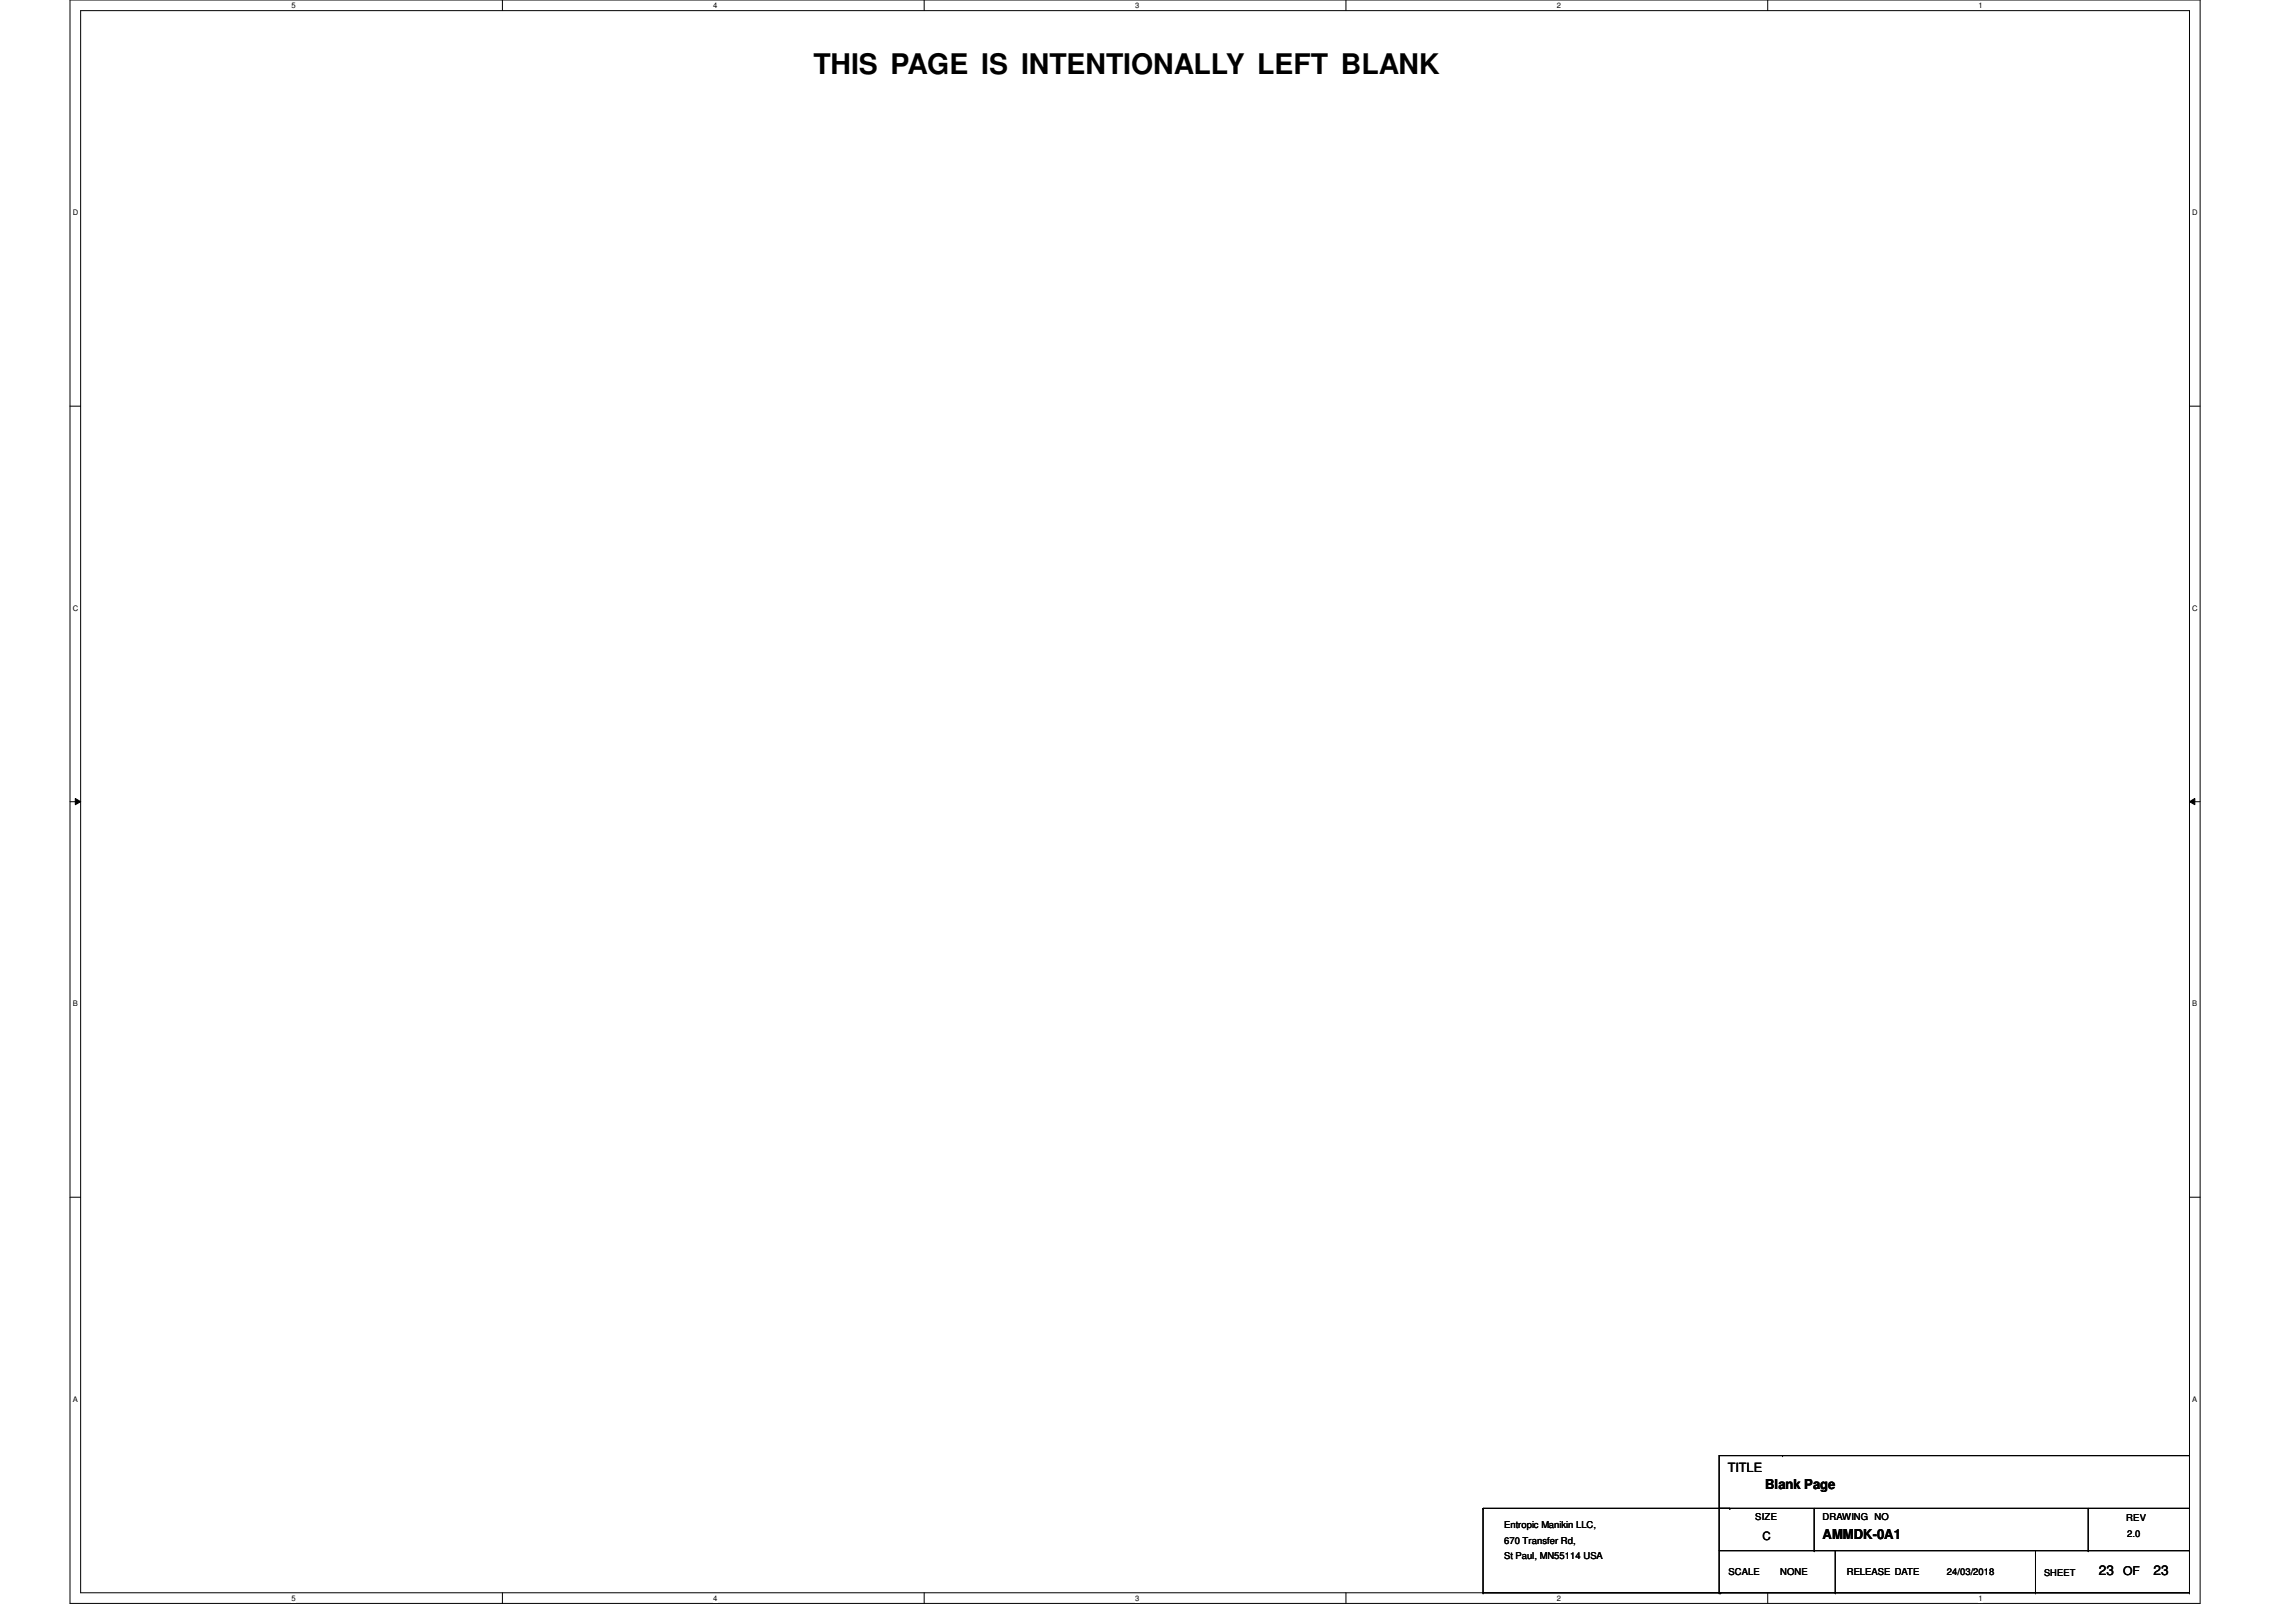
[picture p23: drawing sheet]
<svg xmlns="http://www.w3.org/2000/svg" width="420mm" height="297mm" viewBox="0 0 420 297" stroke-linecap="round" stroke-linejoin="round" font-family="sans-serif">
<defs><g id="words">
<text font-size="5.2" x="148.9" y="13.5">THIS PAGE IS INTENTIONALLY LEFT BLANK</text>
<g font-size="2.5">
<text x="323.2" y="272.6">Blank Page</text>
<text x="333.7" y="281.7">AMMDK-0A1</text>
<text x="384.2" y="288.3">23</text>
<text x="394.3" y="288.3">23</text>
</g>
<text font-size="2.3" x="316.3" y="269.3">TITLE</text>
<text font-size="2.2" x="388.7" y="288.3">OF</text>
<text font-size="2.1" x="322.7" y="281.9">C</text>
<g font-size="1.7">
<text x="275.4" y="279.6">Entropic Manikin LLC,</text>
<text x="321.3" y="278.3">SIZE</text>
<text x="333.7" y="278.3">DRAWING NO</text>
<text x="389.2" y="278.4">REV</text>
<text x="389.5" y="281.3">2.0</text>
<text x="275.4" y="282.5">670 Transfer Rd,</text>
<text x="275.4" y="285.4">St Paul, MN55114 USA</text>
<text x="316.5" y="288.3">SCALE</text>
<text x="325.9" y="288.3">NONE</text>
<text x="338.1" y="288.3">RELEASE DATE</text>
<text x="356.4" y="288.3">24/03/2018</text>
<text x="374.2" y="288.4">SHEET</text>
</g>
<g font-size="1.4">
<text x="53.4" y="1.4">5</text>
<text x="130.6" y="1.4">4</text>
<text x="207.8" y="1.4">3</text>
<text x="285" y="1.4">2</text>
<text x="362.2" y="1.4">1</text>
<text x="13.3" y="39.4">D</text>
<text x="401.4" y="39.4">D</text>
<text x="13.3" y="111.8">C</text>
<text x="401.4" y="111.8">C</text>
<text x="13.3" y="184.1">B</text>
<text x="401.4" y="184.1">B</text>
<text x="13.3" y="256.5">A</text>
<text x="401.4" y="256.5">A</text>
<text x="53.4" y="292.9">5</text>
<text x="130.6" y="292.9">4</text>
<text x="207.8" y="292.9">3</text>
<text x="285" y="292.9">2</text>
<text x="362.2" y="292.9">1</text>
</g>
</g></defs>
<path d="M12.8 0h390v293.5h-390zM14.8 1.9h386v289.6h-386z" fill="none" stroke="#000" stroke-width=".18"/>
<g fill="#fff">
<path d="M53.4 .2h.7v1.5h-.7z"/>
<path d="M53.4 291.7h.7v1.5h-.7z"/>
</g>
<path d="M92 0v1.9M92 291.5v2" fill="none" stroke="#000" stroke-width=".18"/>
<g fill="#fff">
<path d="M130.6 .2h.7v1.5h-.7z"/>
<path d="M130.6 291.7h.7v1.5h-.7z"/>
</g>
<path d="M169.2 0v1.9M169.2 291.5v2" fill="none" stroke="#000" stroke-width=".18"/>
<g fill="#fff">
<path d="M207.8 .2h.8v1.5h-.8z"/>
<path d="M207.8 291.7h.8v1.5h-.8z"/>
</g>
<path d="M246.4 0v1.9M246.4 291.5v2" fill="none" stroke="#000" stroke-width=".18"/>
<g fill="#fff">
<path d="M285 .2h.8v1.5h-.8z"/>
<path d="M285 291.7h.8v1.5h-.8z"/>
</g>
<path d="M323.6 0v1.9M323.6 291.5v2" fill="none" stroke="#000" stroke-width=".18"/>
<g fill="#fff">
<path d="M362.2 .2h.8v1.5h-.8z"/>
<path d="M362.2 291.7h.8v1.5h-.8z"/>
<path d="M13.3 38.1h1v1.6h-1z"/>
<path d="M401.4 38.1h.9v1.6h-.9z"/>
<path d="M13.3 110.5h1v1.6h-1z"/>
<path d="M401.4 110.5h.9v1.6h-.9z"/>
</g>
<path d="M12.8 74.3h2M400.8 74.3h2" fill="none" stroke="#000" stroke-width=".18"/>
<g fill="#fff">
<path d="M13.3 182.9h.9v1.5h-.9z"/>
<path d="M401.4 182.9h.8v1.5h-.8z"/>
</g>
<path d="M12.8 146.7h2M13.8 146.1l1 .6-1 .6zM400.8 146.7l1-.6v1.2zM400.8 146.7h2" fill="none" stroke="#000" stroke-width=".18"/>
<path d="M13.8 146.1l1 .6-1 .6zM400.8 146.7l1-.6v1.2z" fill="#000"/>
<g fill="#fff">
<path d="M13.3 255.3h.9v1.5h-.9z"/>
<path d="M401.4 255.3h.8v1.5h-.8z"/>
</g>
<g fill="none" stroke="#000" stroke-width=".18">
<path d="M12.8 219.1h2M400.8 219.1h2M271.5 276.1h.1M271.5 276.1h129.3M271.5 276.1v15.4M316.7 276.1h.1M326.3 266.4h.1M332.1 276.1v7.7M382.3 276.1v7.7M400.8 276.1h.1M271.5 291.5h.1M271.5 291.5h129.3"/>
<path d="M314.7 291.5h.1M314.7 291.5v-25.1h86.1v25.1M314.7 283.8h86.1M314.9 291.5h.1M332.1 283.8h.1M336 291.5h.1M336 283.8v7.7M372.6 291.5h.1M372.6 283.8v7.7M382.3 283.8h.1M400.8 283.8h.1M400.8 291.5h.1"/>
</g>
<use href="#words"/>
</svg>
